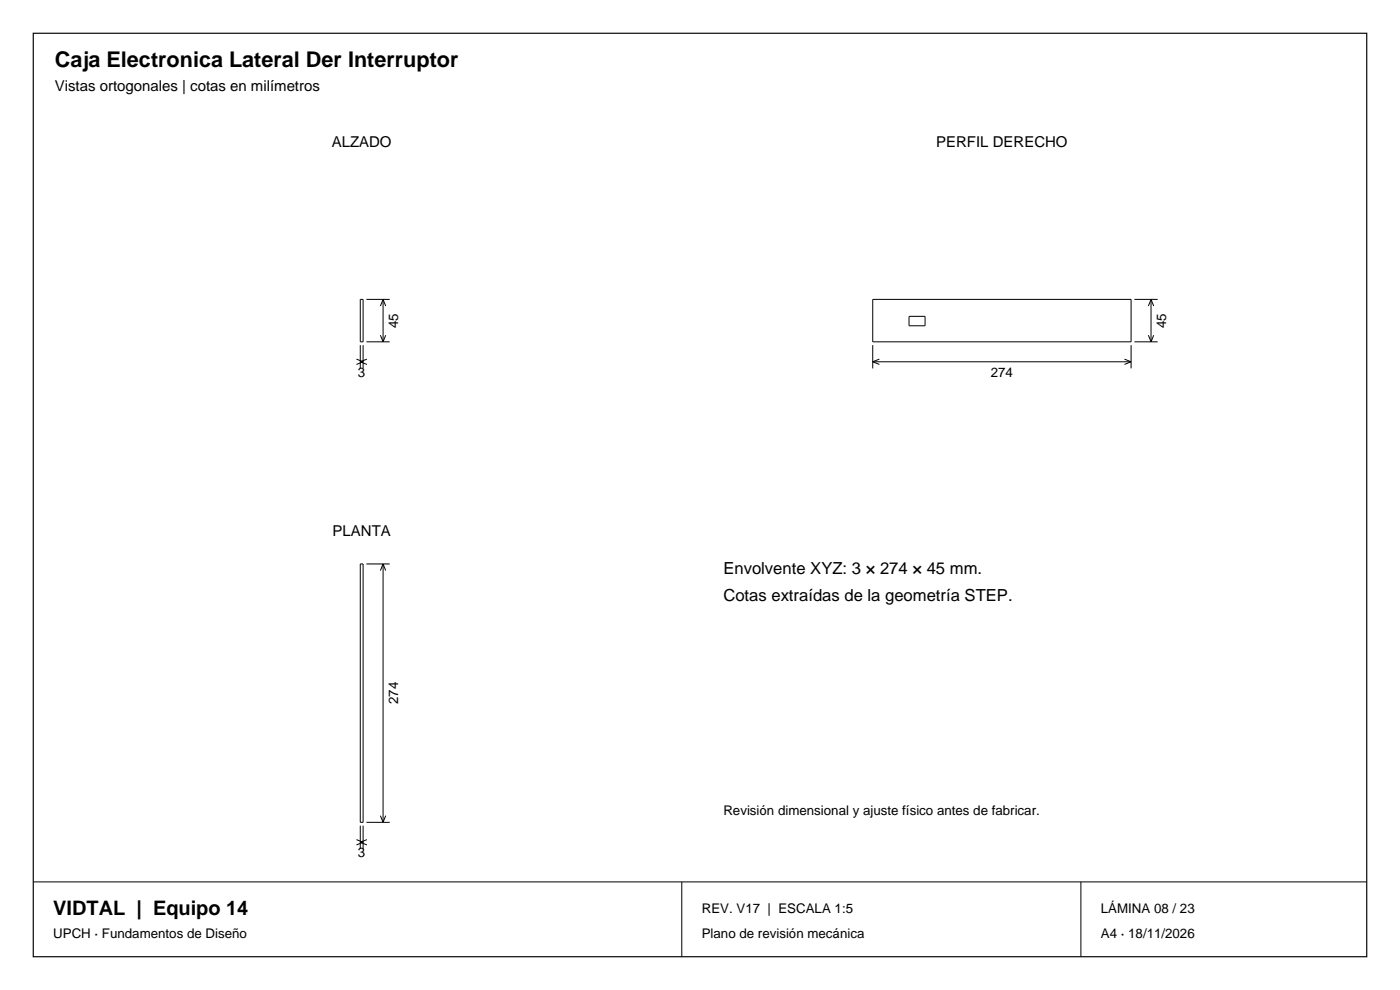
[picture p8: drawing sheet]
<svg xmlns="http://www.w3.org/2000/svg" width="297mm" height="210mm" viewBox="0 0 297 210" stroke-linecap="round" stroke-linejoin="round" font-family="sans-serif">
<defs><g id="words">
<text font-size="4.6" x="11.6" y="14.1">Caja Electronica Lateral Der Interruptor</text>
<text font-size="4.2" x="11.3" y="194.1">VIDTAL | Equipo 14</text>
<g font-size="3.5">
<text x="153.5" y="121.8">Envolvente XYZ: 3 × 274 × 45 mm.</text>
<text x="153.5" y="127.4">Cotas extraídas de la geometría STEP.</text>
</g>
<g font-size="3.2">
<text x="11.6" y="19.4">Vistas ortogonales | cotas en milímetros</text>
<text x="70.4" y="31.1">ALZADO</text>
<text x="198.6" y="31.1">PERFIL DERECHO</text>
<text x="70.6" y="113.7">PLANTA</text>
</g>
<g font-size="2.8">
<text x="84.4" y="69.6" transform="rotate(-90 84.4 69.6)">45</text>
<text x="247.4" y="69.6" transform="rotate(-90 247.4 69.6)">45</text>
<text x="75.9" y="79.9">3</text>
<text x="210.2" y="79.9">274</text>
<text x="84.4" y="149.4" transform="rotate(-90 84.4 149.4)">274</text>
<text x="153.5" y="173">Revisión dimensional y ajuste físico antes de fabricar.</text>
<text x="75.9" y="181.8">3</text>
<text x="148.9" y="193.8">REV. V17 | ESCALA 1:5</text>
<text x="233.5" y="193.8">LÁMINA 08 / 23</text>
<text x="11.3" y="199.1">UPCH · Fundamentos de Diseño</text>
<text x="148.9" y="199.1">Plano de revisión mecánica</text>
<text x="233.5" y="199.1">A4 · 18/11/2026</text>
</g>
</g></defs>
<path d="M7.1 7.1h282.8v195.8h-282.8z" fill="none" stroke="#000" stroke-width=".25"/>
<g fill="none" stroke="#000" stroke-width=".21">
<path d="M75.6 76.2l1.4 .5M76.4 63.5h.6v9h-.6zM76.4 73.2v5M76.4 76.7h.6M76.4 76.7l1.4 .6M77 73.2v5M77 76.7l-1.4 .6M77.7 72.5h5M77.7 63.5h5M77.8 76.2l-1.4 .5M80.7 71.1l.6 1.4M81.3 63.5v9"/>
<path d="M81.3 63.5l.5 1.4M81.3 63.5l-.6 1.4M81.8 71.1l-.5 1.4M185.1 63.5h54.9v9h-54.9zM185.1 76.7h54.9M185.1 73.2v5M185.1 76.7l1.5 .6M186.6 76.2l-1.5 .5M192.8 67.1h3.4v2h-3.4zM238.5 76.2l1.5 .5M240 73.2v5M240 76.7l-1.5 .6"/>
<path d="M240.7 72.5h4.9M240.7 63.5h4.9M243.6 71.1l.6 1.4M244.2 63.5v9M244.2 63.5l.5 1.4M244.2 63.5l-.6 1.4M244.7 71.1l-.5 1.4M76.4 119.6h.6v54.8h-.6zM77.7 119.6h5M81.3 119.6v54.8M81.3 119.6l.5 1.4M81.3 119.6l-.6 1.4"/>
<path d="M75.6 178.1l1.4 .6M76.4 175.1v5M76.4 178.7h.6M76.4 178.7l1.4 .5M77 175.1v5M77 178.7l-1.4 .5M77.7 174.4h5M77.8 178.1l-1.4 .6M80.7 173l.6 1.4M81.8 173l-.5 1.4M7.1 187.1h282.8M144.6 187.1v15.8"/>
<path d="M229.3 187.1v15.8"/>
</g>
<use href="#words"/>
</svg>
